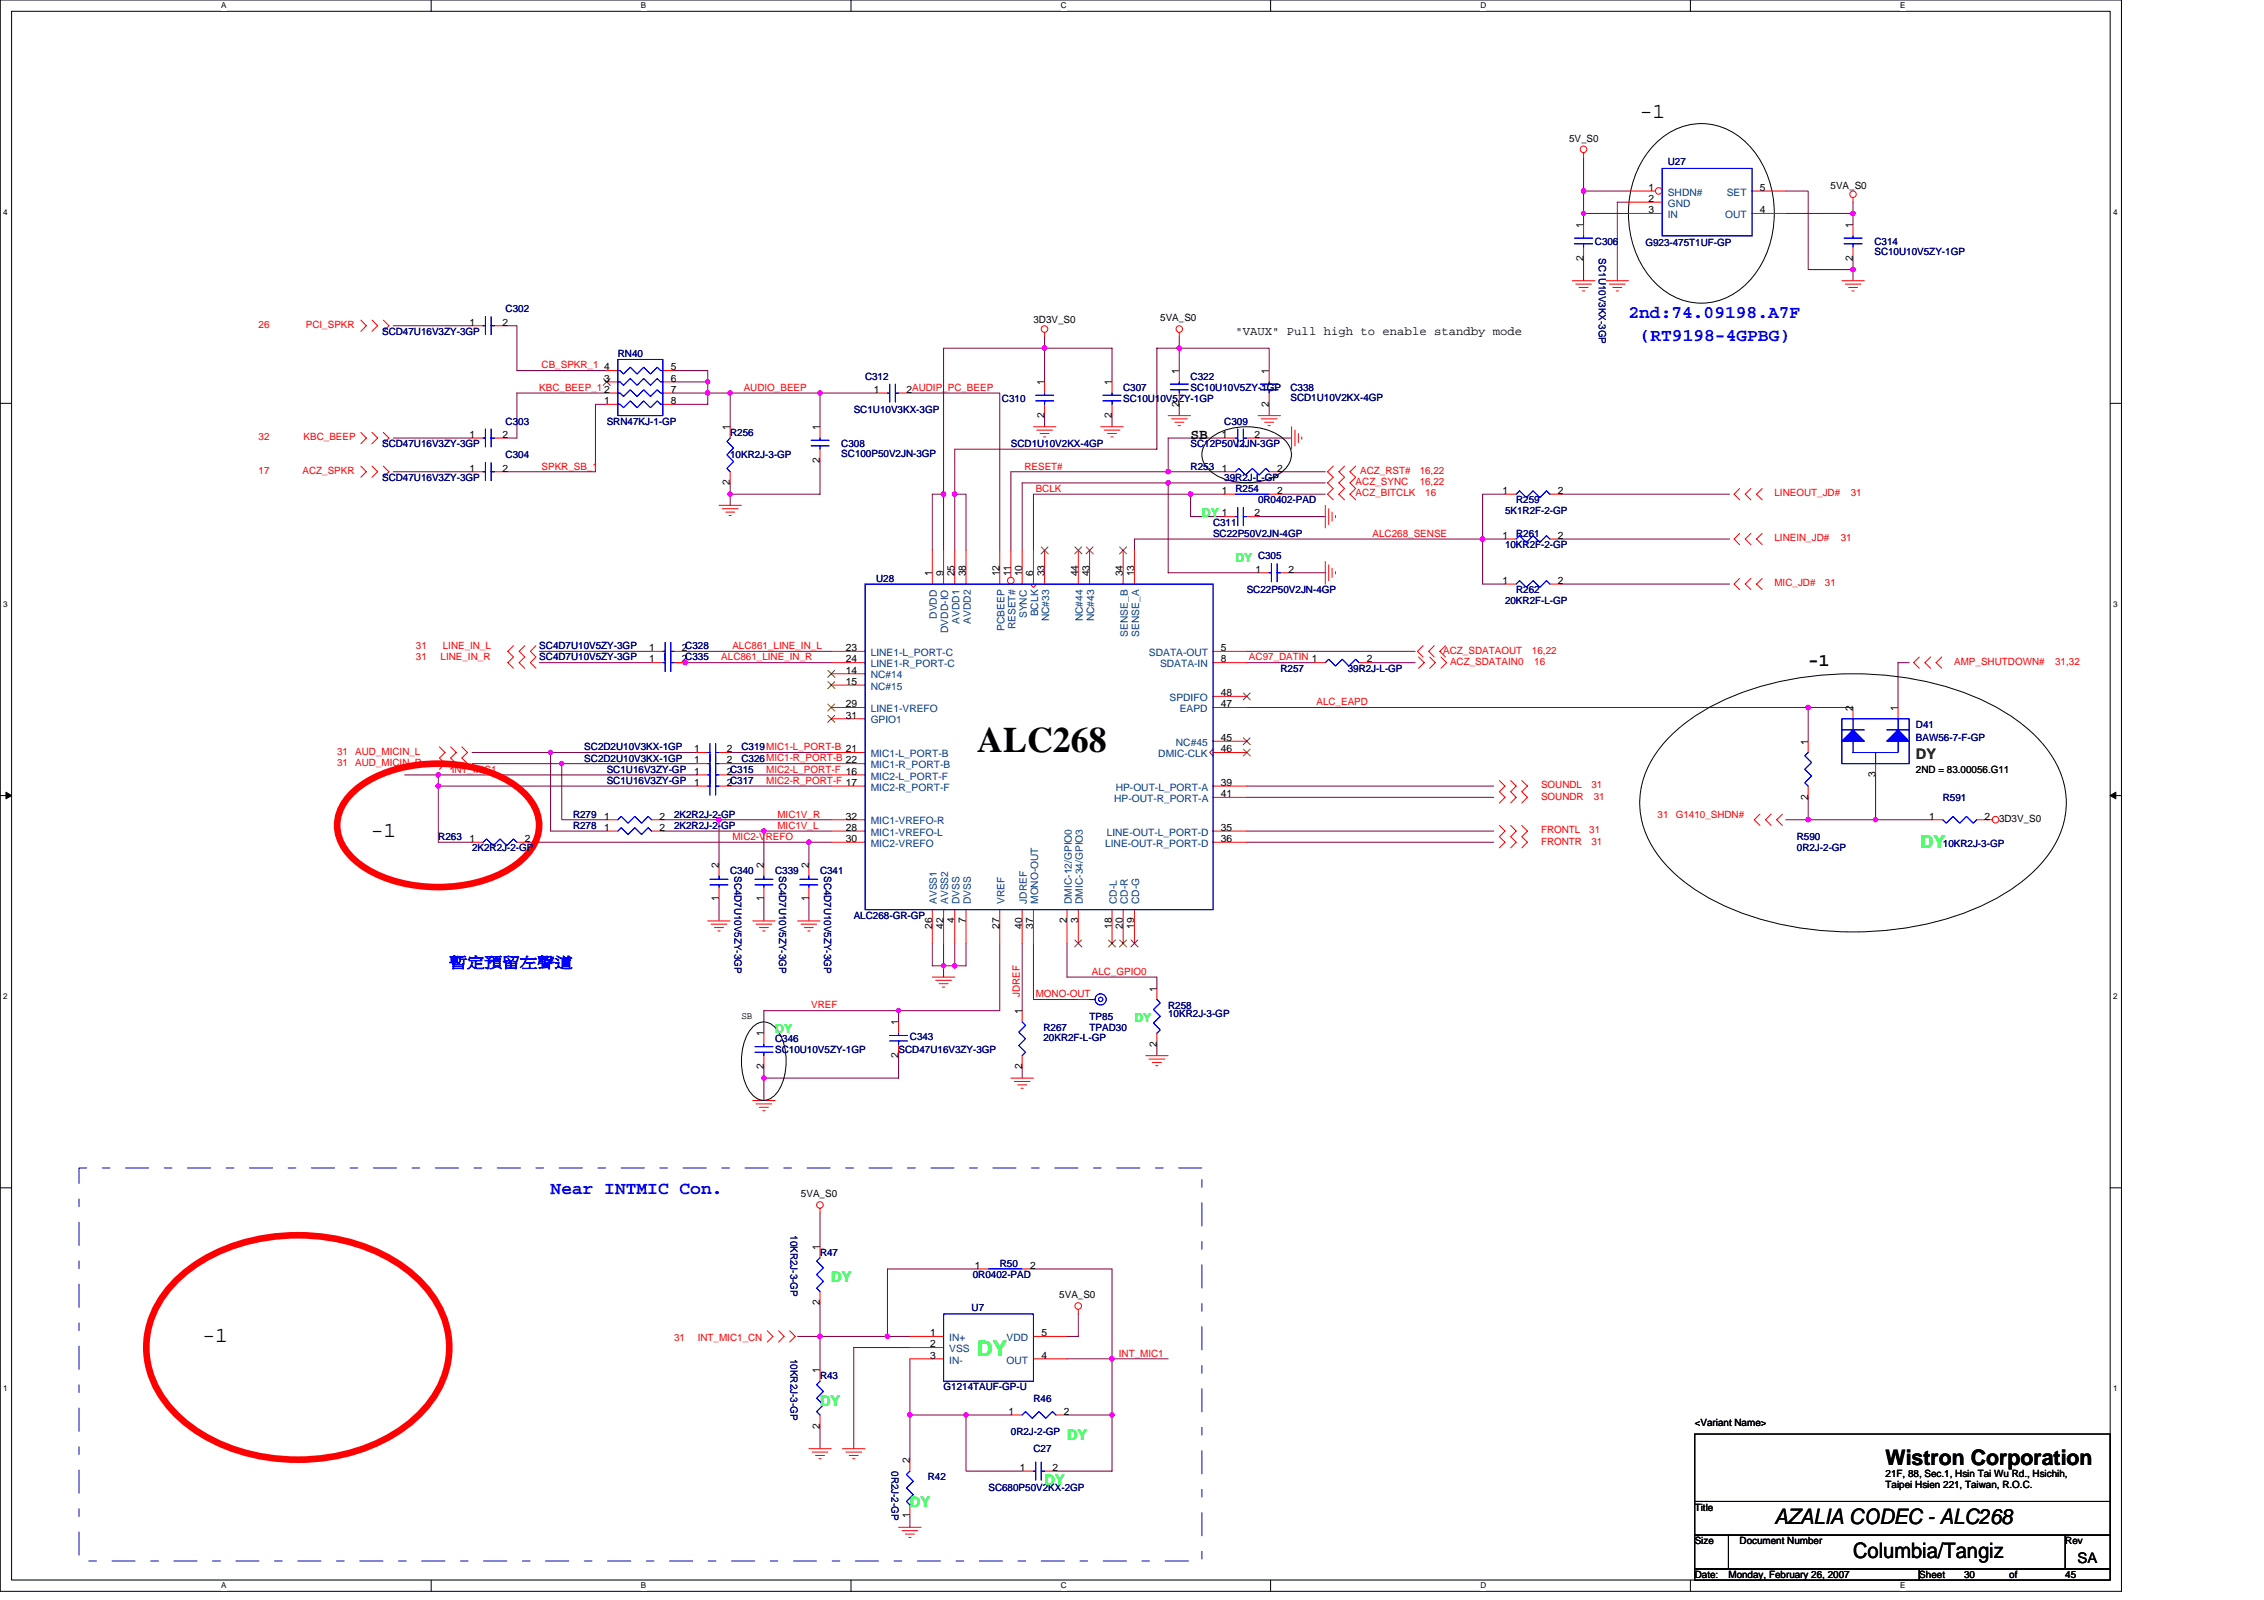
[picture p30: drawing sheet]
<svg xmlns="http://www.w3.org/2000/svg" width="297mm" height="210mm" viewBox="0 0 297 210" stroke-linecap="round" stroke-linejoin="round" font-family="sans-serif">
<defs><g id="words">
<text font-size="4.7" x="128.2" y="98.6">ALC268</text>
<g font-size="2.8">
<text x="215.1" y="15.5">-1</text>
<text x="48.7" y="109.8">-1</text>
<text x="26.6" y="176.1">-1</text>
<text x="247.4" y="192.2">Wistron Corporation</text>
<text x="232.8" y="199.9">AZALIA CODEC - ALC268</text>
<text x="243.1" y="204.3">Columbia/Tangiz</text>
</g>
<text font-size="2.8" fill="#0f0" x="128.2" y="177.9">DY</text>
<g font-size="2.3" fill="#00f">
<text x="213.7" y="41.7">2nd:74.09198.A7F</text>
<text x="215.1" y="44.7">(RT9198-4GPBG)</text>
<text x="72.2" y="156.6">Near INTMIC Con.</text>
</g>
<text font-size="2.3" x="237.2" y="87.4">-1</text>
<text font-size="2.3" fill="#0f0" x="252" y="111.2">DY</text>
<g font-size="1.9">
<text x="156.2" y="57.6">SB</text>
<text x="272.6" y="205">SA</text>
</g>
<text font-size="1.9" fill="#008000" x="251.4" y="99.6">DY</text>
<text font-size="1.9" fill="#00f" x="59" y="126.8">暫定預留左聲道</text>
<g font-size="1.9" fill="#00ff40">
<text x="109.1" y="168.2">DY</text>
<text x="107.6" y="184.4">DY</text>
<text x="140" y="188.9">DY</text>
<text x="119.4" y="197.7">DY</text>
<text x="137.1" y="194.8">DY</text>
</g>
<text font-size="1.6" x="162.1" y="44">&quot;VAUX&quot; Pull high to enable standby mode</text>
<g font-size="1.6" fill="#00ff40">
<text x="157.7" y="67.8">DY</text>
<text x="162.1" y="73.7">DY</text>
<text x="101.7" y="135.6">DY</text>
<text x="148.8" y="134.1">DY</text>
</g>
<g font-size="1.3">
<text x="205.9" y="18.6">5V_S0</text>
<text x="207.7" y="29.9" transform="rotate(-90 207.7 29.9)">1</text>
<text x="216.3" y="25">1</text>
<text x="216.3" y="26.5">2</text>
<text x="216.3" y="28">3</text>
<text x="230.9" y="28">4</text>
<text x="230.9" y="25">5</text>
<text x="240.2" y="24.8">5VA_S0</text>
<text x="243.1" y="29.9" transform="rotate(-90 243.1 29.9)">1</text>
<text x="207.7" y="34.2" transform="rotate(-90 207.7 34.2)">2</text>
<text x="243.1" y="34.2" transform="rotate(-90 243.1 34.2)">2</text>
<text x="61.6" y="42.7">1</text>
<text x="65.9" y="42.7">2</text>
<text x="135.6" y="42.4">3D3V_S0</text>
<text x="152.2" y="42.1">5VA_S0</text>
<text x="79.3" y="53">1</text>
<text x="79.3" y="51.5">2</text>
<text x="79.3" y="50.1">3</text>
<text x="79.3" y="48.6">4</text>
<text x="88" y="48.6">5</text>
<text x="88" y="50.1">6</text>
<text x="88" y="51.5">7</text>
<text x="88" y="53">8</text>
<text x="114.7" y="51.5">1</text>
<text x="118.9" y="51.5">2AUDIP_PC_BEEP</text>
<text x="137" y="50.5" transform="rotate(-90 137 50.5)">1</text>
<text x="145.9" y="50.5" transform="rotate(-90 145.9 50.5)">1</text>
<text x="154.7" y="53.3" transform="rotate(-90 154.7 53.3)">2</text>
<text x="154.7" y="49.1" transform="rotate(-90 154.7 49.1)">1</text>
<text x="166.5" y="53.3" transform="rotate(-90 166.5 53.3)">2</text>
<text x="166.5" y="49.1" transform="rotate(-90 166.5 49.1)">1</text>
<text x="61.6" y="57.4">1</text>
<text x="65.9" y="57.4">2</text>
<text x="95.8" y="56.4" transform="rotate(-90 95.8 56.4)">1</text>
<text x="107.6" y="56.4" transform="rotate(-90 107.6 56.4)">1</text>
<text x="137" y="54.8" transform="rotate(-90 137 54.8)">2</text>
<text x="145.9" y="54.8" transform="rotate(-90 145.9 54.8)">2</text>
<text x="160.3" y="57.4">1</text>
<text x="164.6" y="57.4">2</text>
<text x="61.6" y="61.9">1</text>
<text x="65.9" y="61.9">2</text>
<text x="95.8" y="63.7" transform="rotate(-90 95.8 63.7)">2</text>
<text x="107.6" y="60.7" transform="rotate(-90 107.6 60.7)">2</text>
<text x="160.3" y="64.8">1</text>
<text x="160.3" y="61.9">1</text>
<text x="167.6" y="64.8">2</text>
<text x="167.6" y="61.9">2</text>
<text x="197.1" y="64.8">1</text>
<text x="204.4" y="64.8">2</text>
<text x="160.3" y="67.8">1</text>
<text x="164.6" y="67.8">2</text>
<text x="197.1" y="70.7">1</text>
<text x="204.4" y="70.7">2</text>
<text x="122.3" y="75.6" transform="rotate(-90 122.3 75.6)">1</text>
<text x="123.8" y="75.6" transform="rotate(-90 123.8 75.6)">9</text>
<text x="125.2" y="75.6" transform="rotate(-90 125.2 75.6)">25</text>
<text x="126.7" y="75.6" transform="rotate(-90 126.7 75.6)">38</text>
<text x="131.1" y="75.6" transform="rotate(-90 131.1 75.6)">12</text>
<text x="132.6" y="75.6" transform="rotate(-90 132.6 75.6)">11</text>
<text x="134.1" y="75.6" transform="rotate(-90 134.1 75.6)">10</text>
<text x="135.6" y="75.6" transform="rotate(-90 135.6 75.6)">6</text>
<text x="137" y="75.6" transform="rotate(-90 137 75.6)">33</text>
<text x="141.5" y="75.6" transform="rotate(-90 141.5 75.6)">44</text>
<text x="142.9" y="75.6" transform="rotate(-90 142.9 75.6)">43</text>
<text x="147.3" y="75.6" transform="rotate(-90 147.3 75.6)">34</text>
<text x="148.8" y="75.6" transform="rotate(-90 148.8 75.6)">13</text>
<text x="164.7" y="75.1">1</text>
<text x="169" y="75.1">2</text>
<text x="197.1" y="76.6">1</text>
<text x="204.4" y="76.6">2</text>
<text x="85.2" y="86.9">1</text>
<text x="85.2" y="85.4">1</text>
<text x="89.5" y="86.9">2C335</text>
<text x="89.5" y="85.4">2C328</text>
<text x="111" y="88.4">14</text>
<text x="111" y="89.9">15</text>
<text x="111" y="85.4">23</text>
<text x="111" y="86.9">24</text>
<text x="160.2" y="85.4">5</text>
<text x="160.2" y="86.9">8</text>
<text x="179.3" y="86.9">2</text>
<text x="111" y="92.8">29</text>
<text x="111" y="94.3">31</text>
<text x="160.2" y="92.8">47</text>
<text x="160.2" y="91.3">48</text>
<text x="243.1" y="93.3" transform="rotate(-90 243.1 93.3)">2</text>
<text x="249" y="93.3" transform="rotate(-90 249 93.3)">1</text>
<text x="91.1" y="101.6">1</text>
<text x="91.1" y="100.2">1</text>
<text x="91.1" y="98.7">1</text>
<text x="95.4" y="101.6">2C315</text>
<text x="95.4" y="100.2">2</text>
<text x="95.4" y="98.7">2</text>
<text x="160.2" y="98.7">46</text>
<text x="160.2" y="97.2">45</text>
<text x="237.2" y="97.7" transform="rotate(-90 237.2 97.7)">1</text>
<text x="246.1" y="102" transform="rotate(-90 246.1 102)">3</text>
<text x="251.4" y="101.4">2ND = 83.00056.G11</text>
<text x="79.3" y="107.5">1</text>
<text x="86.5" y="107.5">2</text>
<text x="91.1" y="103.1">1</text>
<text x="95.4" y="103.1">2C317</text>
<text x="111" y="107.5">32</text>
<text x="160.2" y="104.6">41</text>
<text x="160.2" y="103.1">39</text>
<text x="237.2" y="104.9" transform="rotate(-90 237.2 104.9)">2</text>
<text x="253.1" y="107.5">1</text>
<text x="260.4" y="107.5">2</text>
<text x="262.3" y="107.8">3D3V_S0</text>
<text x="61.6" y="110.5">1</text>
<text x="68.9" y="110.5">2</text>
<text x="79.3" y="109">1</text>
<text x="86.5" y="109">2</text>
<text x="94.3" y="113.9" transform="rotate(-90 94.3 113.9)">2</text>
<text x="100.2" y="113.9" transform="rotate(-90 100.2 113.9)">2</text>
<text x="106.1" y="113.9" transform="rotate(-90 106.1 113.9)">2</text>
<text x="111" y="109">28</text>
<text x="111" y="110.5">30</text>
<text x="160.2" y="110.5">36</text>
<text x="160.2" y="109">35</text>
<text x="94.3" y="118.2" transform="rotate(-90 94.3 118.2)">1</text>
<text x="100.2" y="118.2" transform="rotate(-90 100.2 118.2)">1</text>
<text x="106.1" y="118.2" transform="rotate(-90 106.1 118.2)">1</text>
<text x="122.3" y="121.9" transform="rotate(-90 122.3 121.9)">26</text>
<text x="123.8" y="121.9" transform="rotate(-90 123.8 121.9)">42</text>
<text x="125.2" y="121.1" transform="rotate(-90 125.2 121.1)">4</text>
<text x="126.7" y="121.1" transform="rotate(-90 126.7 121.1)">7</text>
<text x="131.1" y="121.9" transform="rotate(-90 131.1 121.9)">27</text>
<text x="134.1" y="121.9" transform="rotate(-90 134.1 121.9)">40</text>
<text x="135.6" y="121.9" transform="rotate(-90 135.6 121.9)">37</text>
<text x="140" y="121.1" transform="rotate(-90 140 121.1)">2</text>
<text x="141.5" y="121.1" transform="rotate(-90 141.5 121.1)">3</text>
<text x="145.9" y="121.9" transform="rotate(-90 145.9 121.9)">18</text>
<text x="147.3" y="121.9" transform="rotate(-90 147.3 121.9)">20</text>
<text x="148.8" y="121.9" transform="rotate(-90 148.8 121.9)">19</text>
<text x="151.8" y="130.1" transform="rotate(-90 151.8 130.1)">1</text>
<text x="97.3" y="133.6">SB</text>
<text x="100.2" y="136" transform="rotate(-90 100.2 136)">1</text>
<text x="117.9" y="134.5" transform="rotate(-90 117.9 134.5)">1</text>
<text x="134.1" y="133" transform="rotate(-90 134.1 133)">1</text>
<text x="151.8" y="137.3" transform="rotate(-90 151.8 137.3)">2</text>
<text x="100.2" y="140.3" transform="rotate(-90 100.2 140.3)">2</text>
<text x="117.9" y="138.8" transform="rotate(-90 117.9 138.8)">2</text>
<text x="134.1" y="140.3" transform="rotate(-90 134.1 140.3)">2</text>
<text x="105.1" y="157.1">5VA_S0</text>
<text x="107.6" y="164" transform="rotate(-90 107.6 164)">1</text>
<text x="127.9" y="166.5">1</text>
<text x="135.1" y="166.5">2</text>
<text x="107.6" y="171.2" transform="rotate(-90 107.6 171.2)">2</text>
<text x="139" y="170.3">5VA_S0</text>
<text x="122" y="175.3">1</text>
<text x="122" y="176.8">2</text>
<text x="122" y="178.2">3</text>
<text x="136.6" y="178.2">4</text>
<text x="136.6" y="175.3">5</text>
<text x="107.6" y="180.2" transform="rotate(-90 107.6 180.2)">1</text>
<text x="132.3" y="185.6">1</text>
<text x="139.6" y="185.6">2</text>
<text x="107.6" y="187.4" transform="rotate(-90 107.6 187.4)">2</text>
<text x="119.4" y="192" transform="rotate(-90 119.4 192)">2</text>
<text x="222.4" y="187.1">&lt;Variant Name&gt;</text>
<text x="133.8" y="193">1</text>
<text x="138.1" y="193">2</text>
<text x="247.4" y="193.7">21F, 88, Sec.1, Hsin Tai Wu Rd., Hsichih,</text>
<text x="247.4" y="195.2">Taipei Hsien 221, Taiwan, R.O.C.</text>
<text x="119.4" y="199.2" transform="rotate(-90 119.4 199.2)">1</text>
<text x="222.4" y="198.2">Title</text>
<text x="222.4" y="202.6">Size</text>
<text x="228.2" y="202.6">Document Number</text>
<text x="271" y="202.6">Rev</text>
<text x="222.4" y="207">Date:</text>
<text x="226.8" y="207">Monday, February 26, 2007</text>
<text x="251.8" y="207">Sheet</text>
<text x="257.7" y="207">30</text>
<text x="263.6" y="207">of</text>
<text x="271" y="207">45</text>
</g>
<g font-size="1.3" fill="#000080">
<text x="218.8" y="21.7">U27</text>
<text x="209.3" y="32.1">C306</text>
<text x="209.8" y="33.9" transform="rotate(90 209.8 33.9)">SC1U10V3KX-3GP</text>
<text x="215.9" y="32.3">G923-475T1UF-GP</text>
<text x="245.9" y="32.1">C314</text>
<text x="245.9" y="33.5">SC10U10V5ZY-1GP</text>
<text x="66.3" y="41">C302</text>
<text x="50.1" y="43.9">SCD47U16V3ZY-3GP</text>
<text x="81.1" y="46.9">RN40</text>
<text x="113.5" y="49.8">C312</text>
<text x="131.5" y="52.7">C310</text>
<text x="147.4" y="51.3">C307</text>
<text x="147.4" y="52.7">SC10U10V5ZY-1GP</text>
<text x="156.2" y="49.8">C322</text>
<text x="156.2" y="51.3">SC10U10V5ZY-1GP</text>
<text x="169.3" y="51.3">C338</text>
<text x="169.3" y="52.6">SCD1U10V2KX-4GP</text>
<text x="50.1" y="58.7">SCD47U16V3ZY-3GP</text>
<text x="66.3" y="55.7">C303</text>
<text x="79.6" y="55.7">SRN47KJ-1-GP</text>
<text x="95.8" y="57.2">R256</text>
<text x="110.4" y="58.7">C308</text>
<text x="110.4" y="60">SC100P50V2JN-3GP</text>
<text x="112" y="54.2">SC1U10V3KX-3GP</text>
<text x="132.6" y="58.7">SCD1U10V2KX-4GP</text>
<text x="156.2" y="58.7">SC12P50V2JN-3GP</text>
<text x="160.6" y="55.7">C309</text>
<text x="50.1" y="63.1">SCD47U16V3ZY-3GP</text>
<text x="66.3" y="60.1">C304</text>
<text x="95.8" y="60.1">10KR2J-3-GP</text>
<text x="156.2" y="61.6">R253</text>
<text x="160.6" y="63.1">39R2J-L-GP</text>
<text x="162.1" y="64.5">R254</text>
<text x="159.1" y="69">C311</text>
<text x="159.1" y="70.4">SC22P50V2JN-4GP</text>
<text x="165.1" y="66">0R0402-PAD</text>
<text x="197.5" y="67.5">5K1R2F-2-GP</text>
<text x="197.5" y="71.9">10KR2F-2-GP</text>
<text x="198.9" y="66">R259</text>
<text x="198.9" y="70.4">R261</text>
<text x="115" y="76.3">U28</text>
<text x="163.6" y="77.8">SC22P50V2JN-4GP</text>
<text x="165.1" y="73.4">C305</text>
<text x="198.9" y="77.8">R262</text>
<text x="197.5" y="79.3">20KR2F-L-GP</text>
<text x="70.8" y="86.6">SC4D7U10V5ZY-3GP</text>
<text x="70.8" y="85.2">SC4D7U10V5ZY-3GP</text>
<text x="168" y="88.1">R257</text>
<text x="176.8" y="88.1">39R2J-L-GP</text>
<text x="251.4" y="95.5">D41</text>
<text x="76.7" y="99.9">SC2D2U10V3KX-1GP</text>
<text x="76.7" y="98.4">SC2D2U10V3KX-1GP</text>
<text x="79.6" y="101.4">SC1U16V3ZY-GP</text>
<text x="97.3" y="99.9">C326MIC1-R_PORT-B 22</text>
<text x="97.3" y="98.4">C319MIC1-L_PORT-B 21</text>
<text x="251.4" y="97.2">BAW56-7-F-GP</text>
<text x="75.2" y="107.3">R279</text>
<text x="79.6" y="102.8">SC1U16V3ZY-GP</text>
<text x="88.4" y="107.3">2K2R2J-2-GP</text>
<text x="254.9" y="105.1">R591</text>
<text x="57.5" y="110.2">R263</text>
<text x="61.9" y="111.7">2K2R2J-2-GP</text>
<text x="75.2" y="108.7">R278</text>
<text x="88.4" y="108.7">2K2R2J-2-GP</text>
<text x="235.8" y="110.2">R590</text>
<text x="235.8" y="111.7">0R2J-2-GP</text>
<text x="254.9" y="111.1">10KR2J-3-GP</text>
<text x="95.8" y="114.6">C340</text>
<text x="96.3" y="114.9" transform="rotate(90 96.3 114.9)">SC4D7U10V5ZY-3GP</text>
<text x="101.7" y="114.6">C339</text>
<text x="102.2" y="114.9" transform="rotate(90 102.2 114.9)">SC4D7U10V5ZY-3GP</text>
<text x="107.6" y="114.6">C341</text>
<text x="108.1" y="114.9" transform="rotate(90 108.1 114.9)">SC4D7U10V5ZY-3GP</text>
<text x="112" y="120.5">ALC268-GR-GP</text>
<text x="101.7" y="136.7">C346</text>
<text x="119.4" y="136.4">C343</text>
<text x="136.9" y="135.3">R267</text>
<text x="136.9" y="136.6">20KR2F-L-GP</text>
<text x="143" y="133.8">TP85</text>
<text x="143" y="135.3">TPAD30</text>
<text x="153.3" y="132.3">R258</text>
<text x="153.3" y="133.5">10KR2J-3-GP</text>
<text x="101.7" y="138.2">SC10U10V5ZY-1GP</text>
<text x="117.9" y="138.2">SCD47U16V3ZY-3GP</text>
<text x="103.7" y="162.1" transform="rotate(90 103.7 162.1)">10KR2J-3-GP</text>
<text x="107.6" y="164.7">R47</text>
<text x="127.6" y="167.7">0R0402-PAD</text>
<text x="131.2" y="166.2">R50</text>
<text x="127.5" y="171.9">U7</text>
<text x="103.7" y="178.3" transform="rotate(90 103.7 178.3)">10KR2J-3-GP</text>
<text x="107.6" y="180.9">R43</text>
<text x="123.8" y="182.4">G1214TAUF-GP-U</text>
<text x="135.6" y="183.9">R46</text>
<text x="132.6" y="188.3">0R2J-2-GP</text>
<text x="135.6" y="190.5">C27</text>
<text x="117" y="193" transform="rotate(90 117 193)">0R2J-2-GP</text>
<text x="121.7" y="194.2">R42</text>
<text x="129.7" y="195.7">SC680P50V2KX-2GP</text>
</g>
<g font-size="1.3" fill="#004080">
<text x="218.8" y="25.7">SHDN#</text>
<text x="218.8" y="27.1">GND</text>
<text x="218.8" y="28.6">IN</text>
<text x="226.3" y="28.6">OUT</text>
<text x="226.5" y="25.7">SET</text>
<text x="122.9" y="81.2" transform="rotate(-90 122.9 81.2)">DVDD</text>
<text x="124.4" y="83" transform="rotate(-90 124.4 83)">DVDD-IO</text>
<text x="125.9" y="81.8" transform="rotate(-90 125.9 81.8)">AVDD1</text>
<text x="127.4" y="81.8" transform="rotate(-90 127.4 81.8)">AVDD2</text>
<text x="131.8" y="82.8" transform="rotate(-90 131.8 82.8)">PCBEEP</text>
<text x="133.2" y="82.6" transform="rotate(-90 133.2 82.6)">RESET#</text>
<text x="134.7" y="81.1" transform="rotate(-90 134.7 81.1)">SYNC</text>
<text x="136.2" y="80.9" transform="rotate(-90 136.2 80.9)">BCLK</text>
<text x="137.7" y="81.5" transform="rotate(-90 137.7 81.5)">NC#33</text>
<text x="142.1" y="81.5" transform="rotate(-90 142.1 81.5)">NC#44</text>
<text x="143.6" y="81.5" transform="rotate(-90 143.6 81.5)">NC#43</text>
<text x="148" y="83.5" transform="rotate(-90 148 83.5)">SENSE_B</text>
<text x="149.5" y="83.5" transform="rotate(-90 149.5 83.5)">SENSE_A</text>
<text x="114.2" y="89">NC#14</text>
<text x="114.2" y="86.1">LINE1-L_PORT-C</text>
<text x="114.2" y="87.5">LINE1-R_PORT-C</text>
<text x="150.7" y="86.1">SDATA-OUT</text>
<text x="152.2" y="87.5">SDATA-IN</text>
<text x="114.2" y="90.5">NC#15</text>
<text x="114.2" y="93.4">LINE1-VREFO</text>
<text x="114.2" y="94.9">GPIO1</text>
<text x="153.5" y="92">SPDIFO</text>
<text x="154.8" y="93.4">EAPD</text>
<text x="114.2" y="99.3">MIC1-L_PORT-B</text>
<text x="114.2" y="100.8">MIC1-R_PORT-B</text>
<text x="152" y="99.3">DMIC-CLK</text>
<text x="154.3" y="97.9">NC#45</text>
<text x="114.2" y="102.3">MIC2-L_PORT-F</text>
<text x="114.2" y="103.7">MIC2-R_PORT-F</text>
<text x="146.2" y="105.2">HP-OUT-R_PORT-A</text>
<text x="146.4" y="103.7">HP-OUT-L_PORT-A</text>
<text x="114.2" y="109.6">MIC1-VREFO-L</text>
<text x="114.2" y="111.1">MIC2-VREFO</text>
<text x="114.2" y="108.2">MIC1-VREFO-R</text>
<text x="145" y="111.1">LINE-OUT-R_PORT-D</text>
<text x="145.2" y="109.6">LINE-OUT-L_PORT-D</text>
<text x="122.9" y="118.6" transform="rotate(-90 122.9 118.6)">AVSS1</text>
<text x="124.4" y="118.6" transform="rotate(-90 124.4 118.6)">AVSS2</text>
<text x="125.9" y="118.6" transform="rotate(-90 125.9 118.6)">DVSS</text>
<text x="127.4" y="118.6" transform="rotate(-90 127.4 118.6)">DVSS</text>
<text x="131.8" y="118.6" transform="rotate(-90 131.8 118.6)">VREF</text>
<text x="134.7" y="118.6" transform="rotate(-90 134.7 118.6)">JDREF</text>
<text x="136.2" y="118.6" transform="rotate(-90 136.2 118.6)">MONO-OUT</text>
<text x="140.6" y="118.6" transform="rotate(-90 140.6 118.6)">DMIC-12/GPIO0</text>
<text x="142.1" y="118.6" transform="rotate(-90 142.1 118.6)">DMIC-34/GPIO3</text>
<text x="146.5" y="118.6" transform="rotate(-90 146.5 118.6)">CD-L</text>
<text x="148" y="118.6" transform="rotate(-90 148 118.6)">CD-R</text>
<text x="149.5" y="118.6" transform="rotate(-90 149.5 118.6)">CD-G</text>
<text x="124.5" y="175.9">IN+</text>
<text x="124.5" y="177.4">VSS</text>
<text x="124.5" y="178.9">IN-</text>
<text x="132.1" y="178.9">OUT</text>
<text x="132.1" y="175.9">VDD</text>
</g>
<g font-size="1.3" fill="#f00">
<text x="33.9" y="43">26</text>
<text x="40.1" y="43">PCI_SPKR</text>
<text x="70.8" y="51.3">KBC_BEEP_1</text>
<text x="71.1" y="48.3">CB_SPKR_1</text>
<text x="97.6" y="51.3">AUDIO_BEEP</text>
<text x="33.9" y="57.8">32</text>
<text x="39.8" y="57.8">KBC_BEEP</text>
<text x="33.9" y="62.2">17</text>
<text x="39.7" y="62.2">ACZ_SPKR</text>
<text x="71.1" y="61.6">SPKR_SB_1</text>
<text x="134.4" y="61.6">RESET#</text>
<text x="135.9" y="64.5">BCLK</text>
<text x="177.9" y="63.6">ACZ_SYNC</text>
<text x="177.9" y="65.1">ACZ_BITCLK</text>
<text x="178.5" y="62.2">ACZ_RST#</text>
<text x="186.3" y="63.6">16,22</text>
<text x="186.3" y="62.2">16,22</text>
<text x="187" y="65.1">16</text>
<text x="232.8" y="65.1">LINEOUT_JD#</text>
<text x="242.8" y="65.1">31</text>
<text x="180.1" y="70.4">ALC268_SENSE</text>
<text x="232.8" y="71">LINEIN_JD#</text>
<text x="241.5" y="71">31</text>
<text x="232.8" y="76.9">MIC_JD#</text>
<text x="239.4" y="76.9">31</text>
<text x="54.6" y="85.2">31</text>
<text x="54.6" y="86.6">31</text>
<text x="57.8" y="86.6">LINE_IN_R</text>
<text x="58.1" y="85.2">LINE_IN_L</text>
<text x="94.6" y="86.6">ALC861_LINE_IN_R</text>
<text x="96.1" y="85.2">ALC861_LINE_IN_L</text>
<text x="163.9" y="86.6">AC97_DATIN 1</text>
<text x="189.4" y="85.7">ACZ_SDATAOUT</text>
<text x="190.2" y="87.2">ACZ_SDATAIN0</text>
<text x="201" y="85.7">16,22</text>
<text x="201.3" y="87.2">16</text>
<text x="256.4" y="87.2">AMP_SHUTDOWN#</text>
<text x="269.6" y="87.2">31,32</text>
<text x="172.7" y="92.5">ALC_EAPD</text>
<text x="44.2" y="99">31</text>
<text x="44.2" y="100.5">31</text>
<text x="46.6" y="99">AUD_MICIN_L</text>
<text x="46.6" y="100.5">AUD_MICIN_R</text>
<text x="59.3" y="101.4">INT_MIC1</text>
<text x="100.5" y="101.4">MIC2-L_PORT-F 16</text>
<text x="100.5" y="102.8">MIC2-R_PORT-F 17</text>
<text x="102" y="107.3">MIC1V_R</text>
<text x="202.2" y="104.9">SOUNDR</text>
<text x="202.2" y="103.4">SOUNDL</text>
<text x="208.8" y="103.4">31</text>
<text x="209.1" y="104.9">31</text>
<text x="217.5" y="107.3">31</text>
<text x="219.9" y="107.3">G1410_SHDN#</text>
<text x="96.1" y="110.2">MIC2-VREFO</text>
<text x="102" y="108.7">MIC1V_L</text>
<text x="202.2" y="109.3">FRONTL</text>
<text x="202.2" y="110.8">FRONTR</text>
<text x="208.5" y="109.3">31</text>
<text x="208.8" y="110.8">31</text>
<text x="133.8" y="130.8" transform="rotate(-90 133.8 130.8)">JDREF</text>
<text x="135.9" y="130.8">MONO-OUT</text>
<text x="143.3" y="127.9">ALC_GPIO0</text>
<text x="106.4" y="132.3">VREF</text>
<text x="88.4" y="175.9">31</text>
<text x="91.5" y="175.9">INT_MIC1_CN</text>
<text x="146.8" y="178">INT_MIC1</text>
</g>
<g font-size="1.1">
<text x="29" y="1.1">A</text>
<text x="84.1" y="1.1">B</text>
<text x="139.2" y="1.1">C</text>
<text x="194.2" y="1.1">D</text>
<text x="249.3" y="1.1">E</text>
<text x=".4" y="28.2">4</text>
<text x="277.2" y="28.2">4</text>
<text x=".4" y="79.6">3</text>
<text x="277.2" y="79.6">3</text>
<text x=".4" y="131">2</text>
<text x="277.2" y="131">2</text>
<text x=".4" y="182.5">1</text>
<text x="277.2" y="182.5">1</text>
<text x="29" y="208.4">A</text>
<text x="84.1" y="208.4">B</text>
<text x="139.2" y="208.4">C</text>
<text x="194.2" y="208.4">D</text>
<text x="249.3" y="208.4">E</text>
</g>
</g></defs>
<path d="M0 0h278.3v208.8h-278.3zM1.5 1.5h275.4v205.8h-275.4z" fill="none" stroke="#000" stroke-width=".13"/>
<g fill="#fff">
<path d="M29 .1h.7v1.2h-.7z"/>
<path d="M29 207.4h.7v1.2h-.7z"/>
</g>
<path d="M56.6 0v1.5M56.6 207.3v1.5" fill="none" stroke="#000" stroke-width=".13"/>
<g fill="#fff">
<path d="M84.1 .1h.7v1.2h-.7z"/>
<path d="M84.1 207.4h.7v1.2h-.7z"/>
</g>
<path d="M111.7 0v1.5M111.7 207.3v1.5" fill="none" stroke="#000" stroke-width=".13"/>
<g fill="#fff">
<path d="M139.2 .1h.7v1.2h-.7z"/>
<path d="M139.2 207.4h.7v1.2h-.7z"/>
</g>
<path d="M166.7 0v1.5M166.7 207.3v1.5" fill="none" stroke="#000" stroke-width=".13"/>
<g fill="#fff">
<path d="M194.2 .1h.8v1.2h-.8z"/>
<path d="M194.2 207.4h.8v1.2h-.8z"/>
</g>
<path d="M221.8 0v1.5M221.8 207.3v1.5" fill="none" stroke="#000" stroke-width=".13"/>
<g fill="#fff">
<path d="M249.3 .1h.7v1.2h-.7z"/>
<path d="M249.3 207.4h.7v1.2h-.7z"/>
<path d="M.4 27.2h.6v1.2h-.6z"/>
<path d="M277.2 27.2h.6v1.2h-.6z"/>
<path d="M.4 78.6h.6v1.2h-.6z"/>
<path d="M277.2 78.6h.6v1.2h-.6z"/>
</g>
<path d="M0 52.9h1.5M276.9 52.9h1.4" fill="none" stroke="#000" stroke-width=".13"/>
<g fill="#fff">
<path d="M.4 130.1h.6v1.2h-.6z"/>
<path d="M277.2 130.1h.6v1.2h-.6z"/>
</g>
<path d="M0 104.4h1.5M276.9 104.4h1.4" fill="none" stroke="#000" stroke-width=".13"/>
<path d="M.8 103.9l.7 .5-.7 .4zM276.9 104.4l.7-.5v.9z" fill="#000" stroke="#000" stroke-width=".13"/>
<g fill="#fff">
<path d="M.4 181.5h.6v1.2h-.6z"/>
<path d="M277.2 181.5h.6v1.2h-.6z"/>
</g>
<g fill="none" stroke="#000" stroke-width=".13">
<path d="M216.9 19.2a8.3 8.3 0 0 1 12.7 0 13.6 13.6 0 0 1 0 17.6 8.3 8.3 0 0 1-12.7 0 13.7 13.7 0 0 1 0-17.6zM158.5 57.8a8 8 0 0 1 8-1.3 4.4 4.4 0 0 1 2.8 2.5 2.73 2.73 0 0 1-1.3 3 8.3 8.3 0 0 1-8.9 0 2.68 2.68 0 0 1-.6-4.2zM219.8 96a30.2 30.2 0 0 1 14-6.7 43.3 43.3 0 0 1 26.6 2.7 20.9 20.9 0 0 1 9.1 7.7 10.9 10.9 0 0 1-.8 12.5 24.5 24.5 0 0 1-12.1 8 44.1 44.1 0 0 1-28.9-.7 23.6 23.6 0 0 1-10.1-7.3 11 11 0 0 1 0-13.8l1-1.2zM98.6 134.9a2.03 2.03 0 0 1 3.5 .4 7.9 7.9 0 0 1 0 7.8 2.05 2.05 0 0 1-3.5 .4 7.7 7.7 0 0 1 0-8.6zM0 155.8h1.5M276.9 155.8h1.4M222.4 188.1h54.5v8.9h-54.5zM222.4 197h54.5v4.4h-54.5zM222.4 205.8h29.4v1.5h-29.4zM222.4 201.4h4.4v4.4h-4.4zM226.8 201.4h44.2v4.4h-44.2zM251.8 205.8h25.1v1.5h-25.1z"/>
<path d="M271 201.4h5.9v4.4h-5.9z"/>
</g>
<g fill="none" stroke="#800040" stroke-width=".13">
<path d="M207.8 20.6v8.9M207.8 33.9v2.9M207.8 28h5.9M207.8 25.1h5.9M213.7 26.5h-1.5v10.3M234.3 25.1h2.9v10.3h5.9v-1.5M234.3 28h8.8M243.1 26.5v3M243.1 35.4v1.4M51.6 42.7h10.3M51.6 57.5h10.3M66.3 42.7h1.5v5.9h11.8"/>
<path d="M79.6 51.6h-11.8v5.9h-1.5M79.6 53h-1.5v8.9h-11.8M88.4 48.6h4.5v4.4h-4.5M88.4 51.6h26.6M88.4 50.1h4.5M95.8 51.6v4.4M107.6 51.6v4.4M119.4 51.6h11.8v20.6M137.1 44.2v5.9M137.1 54.5v1.5M145.9 50.1v-4.4h-22.1v26.5M145.9 54.5v1.5"/>
<path d="M154.7 44.2v4.4M154.7 53v1.5M160.6 57.5h-7.3v4.4M165.1 57.5h4.4M166.5 48.6v-2.9h-14.7v13.2h-26.5v13.3M166.5 53v1.5M51.6 61.9h10.3M95.8 63.4v2.9M107.6 60.4v4.4h-11.8M123.8 64.8h-1.5v7.4M125.3 64.8h1.4v7.4M153.3 63.4v11.7h11.8"/>
<path d="M156.2 64.8v3h4.4M160.6 61.9h-28v10.3M160.6 64.8h-25v7.4M165.1 67.8h8.8M168 64.8h5.9M168 61.9h5.9M169.5 75.1h4.4M173.9 63.4h-39.8v8.8M197.5 64.8h-3v11.8h3M197.5 70.7h-48.7v1.5M204.8 64.8h22.1M204.8 70.7h22.1"/>
<path d="M204.8 76.6h22.1M61.9 98.7h29.5M70.8 86.9h14.7M70.8 85.4h14.7M72.2 98.7v10.3h7.4M88.4 86.9h20.7M89.9 85.4h19.2M95.8 98.7h13.3M163.6 92.8h73.6v4.4M163.6 86.9h8.8M163.6 85.4h22.1M179.8 86.9h5.9"/>
<path d="M237.2 92.8h5.9M250.5 86.9h-1.5v5.9M53.1 101.7h38.3M57.5 101.7v1.4h33.9M57.5 103.1v7.4h4.4M61.9 100.2h11.8v7.3h5.9M69.3 110.5h39.8M73.7 100.2h17.7M87 109h22.1M87 107.5h22.1M94.3 107.5v6M94.3 117.9v2.9"/>
<path d="M95.8 103.1h13.3M95.8 101.7h13.3M95.8 100.2h13.3M100.2 109v4.5M100.2 117.9v2.9M106.1 110.5v3M106.1 117.9v2.9M163.6 109h32.4M163.6 110.5h32.4M163.6 103.1h32.4M163.6 104.6h32.4M234.3 107.5h19.1"/>
<path d="M237.2 104.6v2.9M246.1 101.7v5.8M100.2 140v4.4M117.9 132.6v1.5M117.9 138.5v2.9h-17.7M122.3 123.8v2.9h3M123.8 123.8v4.4M125.3 123.8v2.9h1.4v-2.9M131.2 123.8v8.8h-31v3M134.1 123.8v8.8M134.1 140v1.4M135.6 123.8v7.3h5.9"/>
<path d="M140 123.8v4.4h11.8v1.4M151.8 137v1.5M107.6 159.1v4.4M104.6 175.3h14.8M107.6 170.9v8.8M119.4 178.3v13.2M119.4 176.8h-7.4v13.3M128.2 166.5h-11.8v8.8M135.6 166.5h10.3v11.8h7.4M140 178.3h5.9v7.3M141.5 172.4v2.9h-1.5M107.6 187.1v3"/>
<path d="M119.4 185.6h13.2M119.4 198.9v1.5M126.7 185.6v7.4h7.4M140 185.6h5.9M145.9 185.6v7.4h-7.4"/>
</g>
<g fill="#f0f" stroke="#f0f" stroke-width=".13">
<circle cx="207.8" cy="28" r=".29"/>
<circle cx="243.1" cy="35.4" r=".29"/>
<circle cx="207.8" cy="25" r=".29"/>
<circle cx="154.7" cy="45.7" r=".29"/>
<circle cx="125.3" cy="64.8" r=".29"/>
<circle cx="123.8" cy="64.8" r=".29"/>
<circle cx="137" cy="45.7" r=".29"/>
<circle cx="153.3" cy="63.3" r=".29"/>
<circle cx="125.3" cy="126.7" r=".29"/>
<circle cx="123.8" cy="126.7" r=".29"/>
<circle cx="89.9" cy="86.9" r=".29"/>
<circle cx="95.8" cy="51.5" r=".29"/>
<circle cx="107.6" cy="51.5" r=".29"/>
<circle cx="92.8" cy="51.5" r=".29"/>
<circle cx="92.8" cy="50.1" r=".29"/>
<circle cx="95.8" cy="64.8" r=".29"/>
<circle cx="117.9" cy="132.6" r=".29"/>
<circle cx="100.2" cy="141.4" r=".29"/>
<circle cx="194.5" cy="70.7" r=".29"/>
<circle cx="100.2" cy="109" r=".29"/>
<circle cx="72.2" cy="98.7" r=".29"/>
<circle cx="73.7" cy="100.2" r=".29"/>
<circle cx="57.5" cy="101.7" r=".29"/>
<circle cx="94.3" cy="107.5" r=".29"/>
<circle cx="153.3" cy="61.9" r=".29"/>
<circle cx="106.1" cy="110.5" r=".29"/>
<circle cx="156.2" cy="64.8" r=".29"/>
<circle cx="126.7" cy="185.6" r=".29"/>
<circle cx="107.6" cy="175.3" r=".29"/>
<circle cx="116.4" cy="175.3" r=".29"/>
<circle cx="145.9" cy="185.6" r=".29"/>
<circle cx="145.9" cy="178.3" r=".29"/>
<circle cx="119.4" cy="185.6" r=".29"/>
<circle cx="57.5" cy="103.1" r=".29"/>
<circle cx="243.1" cy="28" r=".29"/>
<circle cx="237.2" cy="92.8" r=".29"/>
<circle cx="237.2" cy="107.5" r=".29"/>
<circle cx="246.1" cy="107.5" r=".29"/>
</g>
<g fill="none" stroke="#f00" stroke-width=".13">
<path d="M206.3 36.8h3M206.7 37.3h2.1M207.2 37.7h1.2M207.6 38.2h.3M207.8 20v.6M210.7 36.8h3M211.2 37.3h2M211.6 37.7h1.2M212 38.2h.3M241.7 36.8h2.9M242.1 37.3h2.1M242.5 37.7h1.2"/>
<path d="M243 38.2h.3M243.1 25.9v.6M47.3 42l.8 .7-.8 .8M47.3 56.7l.8 .8-.8 .7M48.8 42l.7 .7-.7 .8M48.8 56.7l.7 .8-.7 .7M50.3 42l.7 .7-.7 .8M50.3 56.7l.7 .8-.7 .7M135.6 56h2.9M136 56.4h2.1M136.5 56.9h1.1M136.9 57.3h.3"/>
<path d="M137.1 43.6v.6M137.1 50.1v1.5M137.1 53v1.5M144.4 56h3M144.9 56.4h2M145.3 56.9h1.2M145.8 57.3h.2M145.9 50.1v1.5M145.9 53v1.5M153.3 54.5h2.9M153.7 54.9h2.1M154.2 55.4h1.1"/>
<path d="M154.6 55.8h.3M154.7 43.6v.6M165.1 54.5h2.9M165.5 54.9h2.1M165.9 55.4h1.2M166.4 55.8h.3M169.5 56v2.9M169.9 56.4v2.1M170.3 56.9v1.2M170.8 57.3v.3M47.3 61.2l.8 .7-.8 .7M48.8 61.2l.7 .7-.7 .7"/>
<path d="M50.3 61.2l.7 .7-.7 .7M61.9 61.9h1.5M64.9 61.9h1.4M94.3 66.3h3M94.8 66.7h2M95.2 67.2h1.2M95.6 67.6h.3M160.6 64.8h1.5M166.5 64.8h1.5M173.9 66.3v3M173.9 73.7v2.9M174.3 66.7v2.1"/>
<path d="M174.3 74.1v2.1M174.8 67.2v1.2M174.8 74.5v1.2M174.9 61.2l-.7 .7 .7 .7-.7 .8 .7 .7-.7 .7 .7 .8M175.2 67.6v.3M175.2 75v.3M176.4 61.2l-.7 .7 .7 .7-.7 .8 .7 .7-.7 .7 .7 .8M177.9 61.2l-.8 .7 .8 .7-.8 .8 .8 .7-.8 .7 .8 .8M197.5 64.8h1.4M203.3 64.8h1.5M228.2 70l-.7 .7 .7 .8M228.2 75.9l-.7 .7 .7 .7"/>
<path d="M228.2 64.1l-.7 .7 .7 .8M229.7 70l-.7 .7 .7 .8M229.7 75.9l-.7 .7 .7 .7M229.7 64.1l-.7 .7 .7 .8M231.2 70l-.7 .7 .7 .8M231.2 75.9l-.7 .7 .7 .7M231.2 64.1l-.7 .7 .7 .8M57.7 98l.7 .7-.7 .7 .7 .8-.7 .7M59.1 98l.8 .7-.8 .7 .8 .8-.8 .7M60.6 98l.7 .7-.7 .7 .7 .8-.7 .7M67.4 84.7l-.8 .7 .8 .8-.8 .7 .8 .8M68.9 84.7l-.8 .7 .8 .8-.8 .7 .8 .8"/>
<path d="M70.3 84.7l-.7 .7 .7 .8-.7 .7 .7 .8M85.5 86.9h1.5M85.5 85.4h1.5M88.4 86.9h1.5M88.4 85.4h1.5M186.1 86.2l.8 .7-.8 .8M186.7 84.7l-.7 .7 .7 .8M187.6 86.2l.7 .7-.7 .8M188.2 84.7l-.8 .7 .8 .8M189.1 86.2l.7 .7-.7 .8M189.7 84.7l-.8 .7 .8 .8M251.8 86.2l-.7 .7 .7 .8"/>
<path d="M253.3 86.2l-.7 .7 .7 .8M254.8 86.2l-.8 .7 .8 .8M79.6 109h1.5M85.5 109h1.5M91.4 101.7h1.5M94.3 101.7h1.5M100.2 113.5v1.4M100.2 116.4v1.5M196.7 102.4l.8 .7-.8 .8 .8 .7-.8 .7M196.7 108.3l.8 .7-.8 .8 .8 .7-.8 .7M198.2 102.4l.7 .7-.7 .8 .7 .7-.7 .7M198.2 108.3l.7 .7-.7 .8 .7 .7-.7 .7"/>
<path d="M199.7 102.4l.7 .7-.7 .8 .7 .7-.7 .7M199.7 108.3l.7 .7-.7 .8 .7 .7-.7 .7M230.9 106.8l-.7 .7 .7 .8M232.4 106.8l-.8 .7 .8 .8M233.8 106.8l-.7 .7 .7 .8M260.8 107.5h.6M92.9 120.8h2.9M93.3 121.2h2.1M93.7 121.7h1.2M94.2 122.1h.3M98.8 120.8h2.9M99.2 121.2h2.1"/>
<path d="M99.6 121.7h1.2M100.1 122.1h.3M104.6 120.8h3M105.1 121.2h2M105.5 121.7h1.2M106 122.1h.3M117.9 134.1v1.5M117.9 137v1.5M122.3 128.2h3M122.8 128.6h2M123.2 129.1h1.2M123.7 129.5h.2"/>
<path d="M141.5 131.1h1.5M150.3 138.5h3M150.7 138.9h2.1M151.2 139.4h1.2M151.6 139.8h.3M98.8 144.4h2.9M99.2 144.8h2.1M99.6 145.3h1.2M100.1 145.7h.3M107.6 158.5v.6M132.6 141.4h3M133.1 141.9h2"/>
<path d="M133.5 142.3h1.2M134 142.8h.3M100.7 174.6l.7 .7-.7 .8M102.1 174.6l.8 .7-.8 .8M103.6 174.6l.7 .7-.7 .8M107.6 163.5v1.5M107.6 169.4v1.5M141.5 171.8v.6M106.1 190.1h3M106.5 190.5h2.1M107 190.9h1.2M107.4 191.4h.3"/>
<path d="M110.5 190.1h3M111 190.5h2M111.4 190.9h1.2M111.9 191.4h.3M134.1 193h1.5M137.1 193h1.4M117.9 200.4h3M118.3 200.8h2.1M118.8 201.3h1.2M119.2 201.7h.3"/>
<circle cx="207.8" cy="19.6" r=".43"/>
<circle cx="243.1" cy="25.5" r=".43"/>
<circle cx="137" cy="43.2" r=".43"/>
<circle cx="154.7" cy="43.2" r=".43"/>
<circle cx="261.8" cy="107.5" r=".43"/>
<circle cx="107.6" cy="158.1" r=".43"/>
<circle cx="141.5" cy="171.3" r=".43"/>
</g>
<path d="M10.4 153.2h147.3v51.6h-147.3z" fill="none" stroke="#00f" stroke-width=".13" stroke-dasharray="3 2 1 2"/>
<path d="M45.8 104.5a13.8 13.8 0 0 1 8.4-4.1 19.2 19.2 0 0 1 13.2 2.5 6.7 6.7 0 0 1 3.3 5.4 6.7 6.7 0 0 1-3.3 5.3 18.7 18.7 0 0 1-13.2 2.5 14.4 14.4 0 0 1-8.4-4 5.4 5.4 0 0 1 0-7.6zM23.2 167.9a22.8 22.8 0 0 1 15.9-5.8 22.8 22.8 0 0 1 15.8 5.8 12 12 0 0 1 3.7 11.7 15 15 0 0 1-7.5 8.9 25.6 25.6 0 0 1-24.1 0 14.9 14.9 0 0 1-7.4-8.9 11.9 11.9 0 0 1 3.6-11.7z" fill="none" stroke="#f00" stroke-width=".87"/>
<g fill="none" stroke="#00f" stroke-width=".13">
<path d="M135.9 51.9h2.3M135.9 52.6h2.3M137.1 51.6v.3M137.1 52.6v.4M144.7 51.9h2.4M144.7 52.6h2.4M145.9 51.6v.3M145.9 52.6v.4M63.4 61.9h.3M63.7 60.7v2.4M64.4 61.9h.5M64.4 60.7v2.4"/>
<path d="M162.1 64.8h4.4M198.9 64.8l.5-.4 .9 .9 .8-.9 .9 .9 .9-.9 .4 .4M87 86.9h.3M87 85.4h.3M87.3 84.3v3.8M88 86.9h.4M88 84.3v3.8M88 85.4h.4M81.1 109l.4-.4 .9 .9 .9-.9 .9 .9 .8-.9 .5 .4M92.9 101.7h.3M93.2 100.5v2.3M93.9 101.7h.4"/>
<path d="M93.9 100.5v2.3M99.1 116.1h2.3M99.1 115.4h2.3M100.2 114.9v.5M100.2 116.1v.3M116.7 135.8h2.4M116.7 136.6h2.4M117.9 135.6v.2M117.9 136.6v.4M143 131.1h.7M107.6 165l-.5 .4 .9 .9-.9 .9 .9 .9-.9 .9 .5 .4M135.6 193h.3"/>
<path d="M135.9 191.8v2.4M136.6 193h.5M136.6 191.8v2.4"/>
<circle cx="144.4" cy="131.1" r=".73"/>
<circle cx="144.4" cy="131.1" r=".29"/>
</g>
<circle cx="217.6" cy="25" r=".43" fill="#fff" stroke="#f00" stroke-width=".13"/>
<g fill="none" stroke="#f00" stroke-width=".13">
<path d="M207.8 29.5v1.4M207.8 32.4v1.5M213.7 25.1h3.5M213.7 26.5h4.4M213.7 28h4.4M229.9 25.1h4.4M229.9 28h4.4M243.1 29.5v1.4M243.1 32.4v1.5M61.9 57.5h1.5M61.9 42.7h1.5M64.9 57.5h1.4"/>
<path d="M64.9 42.7h1.4M79.6 51.6h1.5M79.6 53h1.5M79.6 50.1h1.5M79.6 48.6h1.5M87 51.6h1.4M87 53h1.4M87 50.1h1.4M87 48.6h1.4M95.8 56v1.5M107.6 56v1.5M107.6 58.9v1.5"/>
<path d="M115 51.6h1.4M117.9 51.6h1.5M154.7 48.6v1.5M154.7 51.6v1.4M160.6 57.5h1.5M163.6 57.5h1.5M166.5 48.6v1.5M166.5 51.6v1.4M95.8 61.9v1.5M122.3 72.2v4.4M123.8 72.2v4.4M134.1 72.2v4.4"/>
<path d="M135.1 76.6l.5 .5 .4-.5M135.6 72.2v4.4M160.6 61.9h1.5M160.6 67.8h1.5M163.6 67.8h1.5M165.1 75.1h1.4M166.5 61.9h1.5M168 75.1h1.5M197.5 70.7h1.4M197.5 76.6h1.4M203.3 70.7h1.5M203.3 76.6h1.5"/>
<path d="M159.1 86.9h4.5M159.1 85.4h4.5M172.4 86.9h1.5M178.3 86.9h1.5M237.2 97.2v1.5M243.1 92.8v1.5M249 92.8v1.5M61.9 110.5h1.5M67.8 110.5h1.5M79.6 107.5h1.5M85.5 107.5h1.5M91.4 100.2h1.5"/>
<path d="M91.4 103.1h1.5M94.3 113.5v1.4M94.3 116.4v1.5M94.3 100.2h1.5M94.3 103.1h1.5M106.1 113.5v1.4M106.1 116.4v1.5M125.3 119.3v4.5M126.7 119.3v4.5M140 119.3v4.5M141.5 119.3v4.5M237.2 103.1v1.5"/>
<path d="M246.1 100.2v1.5M253.4 107.5h1.5M259.3 107.5h1.5M100.2 135.6v1.4M100.2 138.5v1.5M134.1 132.6v1.5M134.1 138.5v1.5M151.8 129.6v1.5M151.8 135.6v1.4M107.6 179.7v1.5M119.4 175.3h4.4M119.4 176.8h4.4"/>
<path d="M119.4 178.3h4.4M128.2 166.5h1.5M134.1 166.5h1.5M135.6 175.3h4.4M135.6 178.3h4.4M107.6 185.6v1.5M119.4 191.5v1.5M119.4 197.4v1.5M132.6 185.6h1.5M138.5 185.6h1.5"/>
</g>
<g fill="none" stroke="#00f" stroke-width=".13">
<path d="M206.6 31.2h2.4M206.6 32h2.4M207.8 30.9v.3M207.8 32v.4M218.1 22.1h11.8v8.8h-11.8zM242 31.2h2.3M242 32h2.3M243.1 30.9v.3M243.1 32v.4M63.4 57.5h.3M63.4 42.7h.3M63.7 41.6v2.3"/>
<path d="M63.7 56.3v2.3M64.4 57.5h.5M64.4 41.6v2.3M64.4 56.3v2.3M64.4 42.7h.5M81.1 53h.3l.4 .5 .9-.9 .9 .9 .9-.9 .8 .9 .9-.9 .5 .4h.3M81.1 51.6h.3l.4 .4 .9-.9 .9 .9 .9-.9 .8 .9 .9-.9 .5 .5h.3M81.1 50.1h.3l.4 .4 .9-.8 .9 .8 .9-.8 .8 .8 .9-.8 .5 .4h.3M81.1 48.6h.3l.4 .5 .9-.9 .9 .9 .9-.9 .8 .9 .9-.9 .5 .4h.3M81.1 47.2h5.9v7.3h-5.9zM95.8 57.5l-.4 .4 .8 .9-.8 .9 .8 .9-.8 .8 .4 .5M106.4 57.8h2.4"/>
<path d="M106.4 58.5h2.4M107.6 57.5v.3M107.6 58.5v.4M116.4 51.6h.3M116.7 50.4v2.3M117.5 51.6h.4M117.5 50.4v2.3M153.6 50.4h2.3M153.6 51.1h2.3M154.7 50.1v.3M154.7 51.1v.5M162.1 57.5h.3"/>
<path d="M162.4 56.3v2.3M163.1 57.5h.5M163.1 56.3v2.3M165.4 50.4h2.3M165.4 51.1h2.3M166.5 50.1v.3M166.5 51.1v.5M162.1 61.9l.4-.5 .9 .9 .9-.9 .9 .9 .9-.9 .4 .5M162.1 67.8h.3M162.4 66.6v2.4M163.1 66.6v2.4M163.1 67.8h.5"/>
<path d="M166.5 75.1h.3M166.8 74v2.3M167.6 75.1h.4M167.6 74v2.3M198.9 70.7l.5-.4 .9 .9 .8-.9 .9 .9 .9-.9 .4 .4M198.9 76.6l.5-.4 .9 .8 .8-.8 .9 .8 .9-.8 .4 .4M93.2 99v2.4M93.9 99v2.4M173.9 86.9l.4-.4 .9 .9 .9-.9 .9 .9 .9-.9 .4 .4M237.2 98.7l-.4 .4 .9 .9-.9 .9 .9 .9-.9 .9 .4 .4M241.7 95.8h2.9M241.7 94.3h8.8v5.9h-8.8z"/>
<path d="M243.1 97.2v1.5h5.9v-1.5M243.1 94.3v1.5M246.1 98.7v1.5M247.5 95.8h3M249 94.3v1.5M63.4 110.5l.4-.4 .9 .8 .9-.8 .9 .8 .9-.8 .4 .4M81.1 107.5l.4-.4 .9 .9 .9-.9 .9 .9 .8-.9 .5 .4M92.9 100.2h.3M92.9 103.1h.3M93.2 116.1h2.3M93.2 115.4h2.3M93.2 102v2.3"/>
<path d="M93.9 100.2h.4M93.9 102v2.3M93.9 103.1h.4M94.3 114.9v.5M94.3 116.1v.3M104.9 116.1h2.4M104.9 115.4h2.4M106.1 114.9v.5M106.1 116.1v.3M254.9 107.5l.5 .5 .8-.9 .9 .9 .9-.9 .9 .9 .4-.5M99.1 137.3h2.3M99.1 138h2.3"/>
<path d="M100.2 137v.3M100.2 138v.5M134.1 134.1l.5 .4-.9 .9 .9 .9-.9 .9 .9 .8-.5 .5M151.8 131.1l.4 .5-.9 .8 .9 .9-.9 .9 .9 .9-.4 .5M123.8 172.4h11.8v8.8h-11.8zM129.7 166.5h4.4M107.6 181.2l-.5 .5 .9 .8-.9 .9 .9 .9-.9 .9 .5 .4M119.4 193l-.5 .4 .9 .9-.9 .9 .9 .9-.9 .9 .5 .4M134.1 185.6l.5-.4 .8 .9 .9-.9 .9 .9 .9-.9 .4 .4"/>
</g>
<g fill="#00f" stroke="#00f" stroke-width=".13">
<path d="M247.5 97.2l1.5-1.4 1.5 1.4z" fill-rule="evenodd"/>
<path d="M243.1 95.8l1.5 1.4h-2.9z" fill-rule="evenodd"/>
<path d="M247.5 97.2l1.5-1.4 1.5 1.4z" fill-rule="evenodd"/>
<path d="M243.1 95.8l1.5 1.4h-2.9z" fill-rule="evenodd"/>
</g>
<path d="M79.2 49.7l.9 .9M80 49.7l-.9 .9M141 123.3l.9 .9M141.9 123.3l-.9 .9" fill="none" stroke="#804000" stroke-width=".13"/>
<circle cx="132.6" cy="76.2" r=".43" fill="#fff" stroke="#f00" stroke-width=".13"/>
<g fill="none" stroke="#f00" stroke-width=".13">
<path d="M125.3 72.2v4.4M126.7 72.2v4.4M131.2 72.2v4.4M132.6 72.2v3.5M137.1 72.2v4.4M141.5 72.2v4.4M143 72.2v4.4M147.4 72.2v4.4M148.8 72.2v4.4M91.4 98.7h1.5M94.3 98.7h1.5M109.1 88.4h4.4"/>
<path d="M109.1 89.9h4.4M109.1 98.7h4.4M109.1 85.4h4.4M109.1 86.9h4.4M109.1 92.8h4.4M109.1 94.3h4.4M159.1 98.3l-.4 .4 .4 .5M159.1 98.7h4.5M159.1 92.8h4.5M159.1 97.2h4.5M159.1 91.4h4.5M109.1 101.7h4.4"/>
<path d="M109.1 103.1h4.4M109.1 100.2h4.4M109.1 109h4.4M109.1 110.5h4.4M109.1 107.5h4.4M122.3 119.3v4.5M123.8 119.3v4.5M131.2 119.3v4.5M134.1 119.3v4.5M135.6 119.3v4.5M145.9 119.3v4.5M147.4 119.3v4.5"/>
<path d="M148.8 119.3v4.5M159.1 103.1h4.5M159.1 109h4.5M159.1 110.5h4.5M159.1 104.6h4.5"/>
</g>
<g fill="none" stroke="#804000" stroke-width=".13">
<path d="M136.6 71.8l.9 .9M137.5 71.8l-.9 .9M141 71.8l.9 .9M141.9 71.8l-.9 .9M142.5 71.8l.9 .9M143.4 71.8l-.9 .9M146.9 71.8l.9 .9M147.8 71.8l-.9 .9M108.6 87.9l.9 1M108.6 89.4l.9 .9M108.6 92.4l.9 .9M108.6 93.9l.9 .9"/>
<path d="M109.5 87.9l-.9 1M109.5 89.4l-.9 .9M109.5 92.4l-.9 .9M109.5 93.9l-.9 .9M163.1 96.8l.9 .9M163.1 98.3l.9 .9M163.1 90.9l.9 .9M164 96.8l-.9 .9M164 98.3l-.9 .9M164 90.9l-.9 .9M145.5 123.3l.9 .9M146.3 123.3l-.9 .9"/>
<path d="M146.9 123.3l.9 .9M147.8 123.3l-.9 .9M148.4 123.3l.9 .9M149.3 123.3l-.9 .9"/>
</g>
<path d="M113.5 76.6h45.6v42.7h-45.6zM92.9 98.7h.3M93.2 97.5v2.4M93.9 98.7h.4M93.9 97.5v2.4" fill="none" stroke="#00f" stroke-width=".13"/>
<g fill="#f0f" stroke="#f0f" stroke-width=".13">
<circle cx="207.8" cy="28" r=".29"/>
<circle cx="243.1" cy="35.4" r=".29"/>
<circle cx="207.8" cy="25" r=".29"/>
<circle cx="154.7" cy="45.7" r=".29"/>
<circle cx="125.3" cy="64.8" r=".29"/>
<circle cx="123.8" cy="64.8" r=".29"/>
<circle cx="137" cy="45.7" r=".29"/>
<circle cx="153.3" cy="63.3" r=".29"/>
<circle cx="125.3" cy="126.7" r=".29"/>
<circle cx="123.8" cy="126.7" r=".29"/>
<circle cx="89.9" cy="86.9" r=".29"/>
<circle cx="95.8" cy="51.5" r=".29"/>
<circle cx="107.6" cy="51.5" r=".29"/>
<circle cx="92.8" cy="51.5" r=".29"/>
<circle cx="92.8" cy="50.1" r=".29"/>
<circle cx="95.8" cy="64.8" r=".29"/>
<circle cx="117.9" cy="132.6" r=".29"/>
<circle cx="100.2" cy="141.4" r=".29"/>
<circle cx="194.5" cy="70.7" r=".29"/>
<circle cx="100.2" cy="109" r=".29"/>
<circle cx="72.2" cy="98.7" r=".29"/>
<circle cx="73.7" cy="100.2" r=".29"/>
<circle cx="57.5" cy="101.7" r=".29"/>
<circle cx="94.3" cy="107.5" r=".29"/>
<circle cx="153.3" cy="61.9" r=".29"/>
<circle cx="106.1" cy="110.5" r=".29"/>
<circle cx="156.2" cy="64.8" r=".29"/>
<circle cx="126.7" cy="185.6" r=".29"/>
<circle cx="107.6" cy="175.3" r=".29"/>
<circle cx="116.4" cy="175.3" r=".29"/>
<circle cx="145.9" cy="185.6" r=".29"/>
<circle cx="145.9" cy="178.3" r=".29"/>
<circle cx="119.4" cy="185.6" r=".29"/>
<circle cx="57.5" cy="103.1" r=".29"/>
<circle cx="243.1" cy="28" r=".29"/>
<circle cx="237.2" cy="92.8" r=".29"/>
<circle cx="237.2" cy="107.5" r=".29"/>
<circle cx="246.1" cy="107.5" r=".29"/>
</g>
<use href="#words"/>
</svg>
